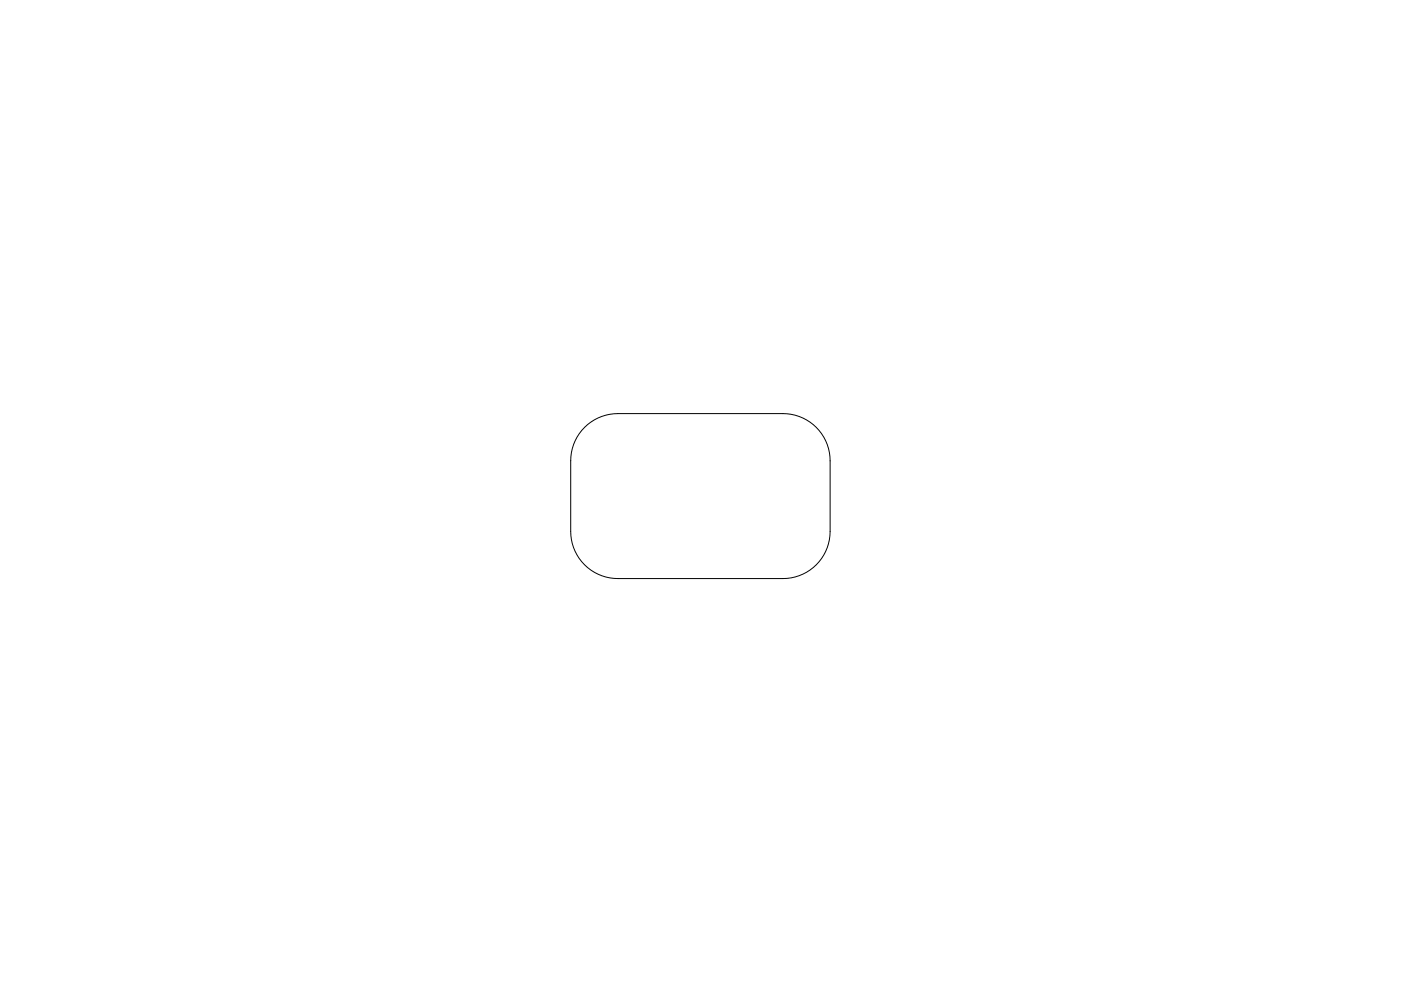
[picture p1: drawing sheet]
<svg xmlns="http://www.w3.org/2000/svg" width="297mm" height="210mm" viewBox="0 0 297 210" stroke-linecap="round" stroke-linejoin="round" font-family="sans-serif">
<path d="M123.9 90.7a10 10 0 0 1 7.1-2.9h35a10 10 0 0 1 10 10v15a10 10 0 0 1-10 10h-35a10 10 0 0 1-10-10v-15a10 10 0 0 1 2.9-7.1z" fill="none" stroke="#000" stroke-width=".21"/>
</svg>
